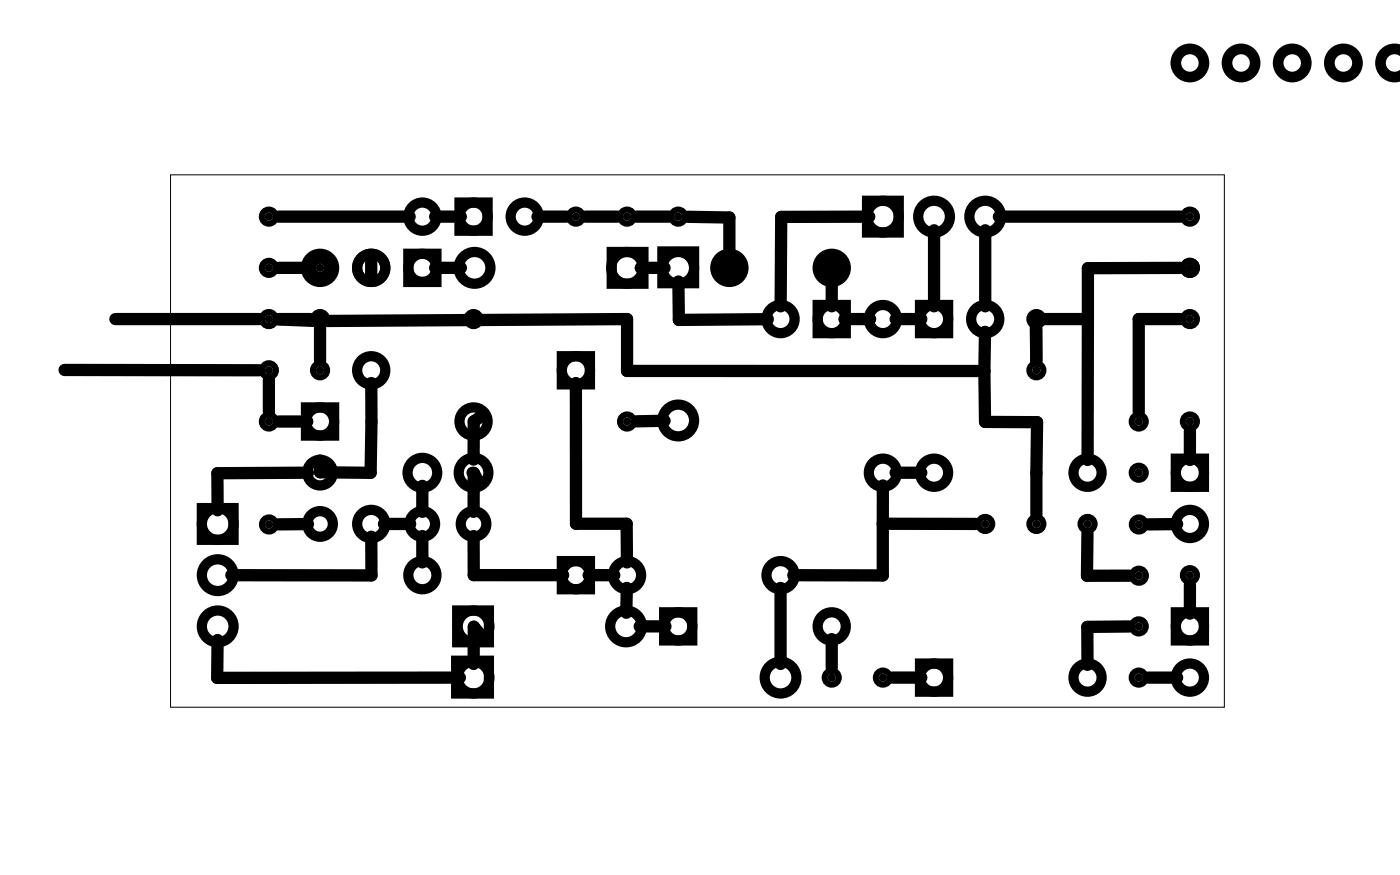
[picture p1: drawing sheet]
<svg xmlns="http://www.w3.org/2000/svg" width="69mm" height="43mm" viewBox="0 0 69 43" stroke-linecap="round" stroke-linejoin="round" font-family="sans-serif">
<path d="M8.5 8.7h52.3v26.4h-52.3z" fill="none" stroke="#000" stroke-width=".05"/>
<g fill="none" stroke="#000" stroke-width=".51">
<path d="M20.3 12.6h1.4v1.4h-1.4zM22.8 10h1.4v1.4h-1.4zM27.9 17.7h1.4v1.4h-1.4zM30.4 12.5h1.5v1.6h-1.5zM32.9 12.5h1.6v1.5h-1.6zM40.6 15.1h1.4v1.4h-1.4zM43 10h1.6v1.5h-1.6zM45.7 15.1h1.4v1.4h-1.4zM10 25.2h1.6v1.6h-1.6zM15.2 20.2h1.4v1.4h-1.4zM22.6 32.8h1.7v1.6h-1.7zM22.7 30.3h1.6v1.6h-1.6z"/>
<path d="M27.9 27.8h1.4v1.4h-1.4zM33 30.4h1.4v1.4h-1.4zM45.7 32.9h1.4v1.4h-1.4zM58.4 30.4h1.4v1.4h-1.4zM58.4 22.7h1.4v1.4h-1.4z"/>
<circle cx="15.9" cy="13.3" r=".7"/>
<circle cx="18.4" cy="18.4" r=".7"/>
<circle cx="18.4" cy="13.3" r=".7"/>
<circle cx="21" cy="13.3" r=".7"/>
<circle cx="21" cy="10.7" r=".7"/>
<circle cx="23.5" cy="10.7" r=".7"/>
<circle cx="23.6" cy="13.3" r=".79"/>
<circle cx="26" cy="10.7" r=".7"/>
<circle cx="28.6" cy="18.4" r=".7"/>
<circle cx="31.1" cy="13.3" r=".79"/>
<circle cx="33.7" cy="13.3" r=".79"/>
<circle cx="36.2" cy="13.3" r=".7"/>
<circle cx="38.7" cy="15.8" r=".7"/>
<circle cx="41.3" cy="15.8" r=".7"/>
<circle cx="41.3" cy="13.3" r=".7"/>
<circle cx="43.8" cy="10.7" r=".79"/>
<circle cx="43.8" cy="15.8" r=".7"/>
<circle cx="46.4" cy="10.7" r=".79"/>
<circle cx="46.4" cy="15.8" r=".7"/>
<circle cx="48.9" cy="10.7" r=".79"/>
<circle cx="48.9" cy="15.8" r=".7"/>
<circle cx="10.8" cy="31.1" r=".79"/>
<circle cx="10.8" cy="28.5" r=".79"/>
<circle cx="10.8" cy="26" r=".79"/>
<circle cx="15.9" cy="23.4" r=".64"/>
<circle cx="15.9" cy="26" r=".64"/>
<circle cx="15.9" cy="20.9" r=".7"/>
<circle cx="18.4" cy="26" r=".7"/>
<circle cx="21" cy="26" r=".64"/>
<circle cx="21" cy="28.5" r=".7"/>
<circle cx="21" cy="23.4" r=".74"/>
<circle cx="23.5" cy="31.1" r=".79"/>
<circle cx="23.5" cy="33.6" r=".79"/>
<circle cx="23.5" cy="20.9" r=".7"/>
<circle cx="23.5" cy="26" r=".64"/>
<circle cx="23.5" cy="23.4" r=".74"/>
<circle cx="28.6" cy="28.5" r=".7"/>
<circle cx="31.1" cy="31.1" r=".79"/>
<circle cx="31.1" cy="28.5" r=".7"/>
<circle cx="33.7" cy="31.1" r=".7"/>
<circle cx="33.7" cy="20.9" r=".79"/>
<circle cx="38.7" cy="33.6" r=".79"/>
<circle cx="38.7" cy="28.5" r=".7"/>
<circle cx="41.3" cy="31.1" r=".7"/>
<circle cx="43.8" cy="23.4" r=".7"/>
<circle cx="46.4" cy="33.6" r=".7"/>
<circle cx="46.4" cy="23.4" r=".7"/>
<circle cx="54" cy="33.6" r=".7"/>
<circle cx="54" cy="23.4" r=".7"/>
<circle cx="59.1" cy="33.6" r=".7"/>
<circle cx="59.1" cy="26" r=".7"/>
<circle cx="59.1" cy="31.1" r=".7"/>
<circle cx="59.1" cy="23.4" r=".7"/>
</g>
<g fill="none" stroke="#000" stroke-width=".53">
<path d="M69.5 2.5a.69 .69 0 0 0-1 .6 .69 .69 0 0 0 1 .6"/>
<circle cx="59.1" cy="3.1" r=".7"/>
<circle cx="61.6" cy="3.1" r=".7"/>
<circle cx="64.1" cy="3.1" r=".7"/>
<circle cx="66.7" cy="3.1" r=".7"/>
</g>
<g fill="none" stroke="#000" stroke-width=".3">
<circle cx="13.3" cy="10.7" r=".35"/>
<circle cx="13.3" cy="18.4" r=".35"/>
<circle cx="13.3" cy="15.8" r=".35"/>
<circle cx="13.3" cy="13.3" r=".35"/>
<circle cx="15.9" cy="13.3" r=".35"/>
<circle cx="15.9" cy="18.4" r=".35"/>
<circle cx="15.9" cy="15.8" r=".35"/>
<circle cx="23.5" cy="15.8" r=".35"/>
<circle cx="28.6" cy="10.7" r=".35"/>
<circle cx="31.1" cy="10.7" r=".35"/>
<circle cx="33.7" cy="10.7" r=".35"/>
<circle cx="36.2" cy="13.3" r=".35"/>
<circle cx="41.3" cy="13.3" r=".35"/>
<circle cx="51.4" cy="18.4" r=".35"/>
<circle cx="51.4" cy="15.8" r=".35"/>
<circle cx="59.1" cy="15.8" r=".35"/>
<circle cx="59.1" cy="10.7" r=".35"/>
<circle cx="59.1" cy="13.3" r=".35"/>
<circle cx="13.3" cy="20.9" r=".35"/>
<circle cx="13.4" cy="26" r=".35"/>
<circle cx="31.1" cy="20.9" r=".35"/>
<circle cx="41.3" cy="33.6" r=".35"/>
<circle cx="43.8" cy="33.6" r=".35"/>
<circle cx="48.9" cy="26" r=".35"/>
<circle cx="51.4" cy="26" r=".35"/>
<circle cx="54" cy="26" r=".35"/>
<circle cx="56.5" cy="33.6" r=".35"/>
<circle cx="56.5" cy="31.1" r=".35"/>
<circle cx="56.5" cy="23.4" r=".35"/>
<circle cx="56.5" cy="20.9" r=".35"/>
<circle cx="56.5" cy="26" r=".35"/>
<circle cx="56.5" cy="28.5" r=".35"/>
<circle cx="59.1" cy="28.5" r=".35"/>
<circle cx="59.1" cy="20.9" r=".35"/>
</g>
<g fill="#000">
<circle cx="13.3" cy="15.8" r=".2"/>
<circle cx="13.3" cy="18.4" r=".2"/>
<circle cx="13.3" cy="10.7" r=".2"/>
<circle cx="13.3" cy="13.3" r=".2"/>
<circle cx="15.9" cy="15.8" r=".2"/>
<circle cx="15.9" cy="18.4" r=".2"/>
<circle cx="15.9" cy="13.3" r=".2"/>
<circle cx="23.5" cy="15.8" r=".2"/>
<circle cx="28.6" cy="10.7" r=".2"/>
<circle cx="31.1" cy="10.7" r=".2"/>
<circle cx="33.7" cy="10.7" r=".2"/>
<circle cx="36.2" cy="13.3" r=".2"/>
<circle cx="41.3" cy="13.3" r=".2"/>
<circle cx="51.4" cy="15.8" r=".2"/>
<circle cx="51.4" cy="18.4" r=".2"/>
<circle cx="59.1" cy="15.8" r=".2"/>
<circle cx="59.1" cy="10.7" r=".2"/>
<circle cx="59.1" cy="13.3" r=".2"/>
<circle cx="13.3" cy="20.9" r=".2"/>
<circle cx="13.4" cy="26" r=".2"/>
<circle cx="31.1" cy="20.9" r=".2"/>
<circle cx="41.3" cy="33.6" r=".2"/>
<circle cx="43.8" cy="33.6" r=".2"/>
<circle cx="48.9" cy="26" r=".2"/>
<circle cx="51.4" cy="26" r=".2"/>
<circle cx="54" cy="26" r=".2"/>
<circle cx="56.5" cy="20.9" r=".2"/>
<circle cx="56.5" cy="23.4" r=".2"/>
<circle cx="56.5" cy="31.1" r=".2"/>
<circle cx="56.5" cy="33.6" r=".2"/>
<circle cx="56.5" cy="26" r=".2"/>
<circle cx="56.5" cy="28.5" r=".2"/>
<circle cx="59.1" cy="20.9" r=".2"/>
<circle cx="59.1" cy="28.5" r=".2"/>
</g>
<g fill="none" stroke="#000" stroke-width=".61">
<path d="M3.2 18.3l9.7 .1M12.9 15.8h-7.2M13.3 18.8v1.6M13.8 15.8l2 .1 15.3-.1v2.6h17.8M13.8 13.3h1.6M13.8 10.7h6.5M13.8 15.8h1.6M15.9 16.3v1.6M18.4 12.7v1.2M18.4 19v4.4h-2.5v-.6M21.6 10.7h1.3M21.6 13.3h1.3"/>
<path d="M26.7 10.7h1.4M28.6 19v7h2.5v1.9M29.1 10.7h1.5M31.6 10.7h1.6M31.8 13.3h1.2M33.7 14v1.9l4.4-.1M34.1 10.8h2.1v2M36.7 12.8l-.8 .8M41.3 13.8v1.4M41.7 12.8l-.8 .8M41.9 15.8h1.3M43.2 10.7l-4.4 .1v4.4"/>
<path d="M44.5 15.8h1.2M46.4 11.4v3.8M48.9 18.4v2.5h2.6l-.1 4.6M48.9 16.5v1.9M48.9 11.4v3.8M49.6 10.7h9M54 15.8h-2.6v2.1v-1.6M58.6 15.8h-2.1v4.6M58.6 13.3h-4.6v9.5M10.8 31.7v1.9h12M13.8 20.9h1.5M15.3 26h-1.5"/>
<path d="M15.3 23.4l-4.5 .1v1.8M18.4 26.6v1.9h-6.9M19.1 26h1.3M21 26.6v1.3M21 24.1v1.3M23.5 23.4h.1M23.5 26.6v1.9h4.5M23.8 24l-.3-.5v1.9M23.9 31.6l-.4-.5v1.8M24 20.6l-.5 .3v1.9M29.2 28.5h1.3M31.1 29.2v1.2"/>
<path d="M31.8 31.1h1.2M33 20.9h-1.4M38.7 29.2v3.7M41.3 31.7v1.4M43.8 26h4.6M43.8 24.1v4.4h-4.4M44.3 33.6h1.4M44.5 23.4h1.2M54 26.5v2.1l2.1-.1M56 31.1h-2v1.9M57 33.6h1.4M58.4 26h-1.4"/>
<path d="M59.1 21.4v1.4M59.1 29v1.4"/>
</g>
</svg>
